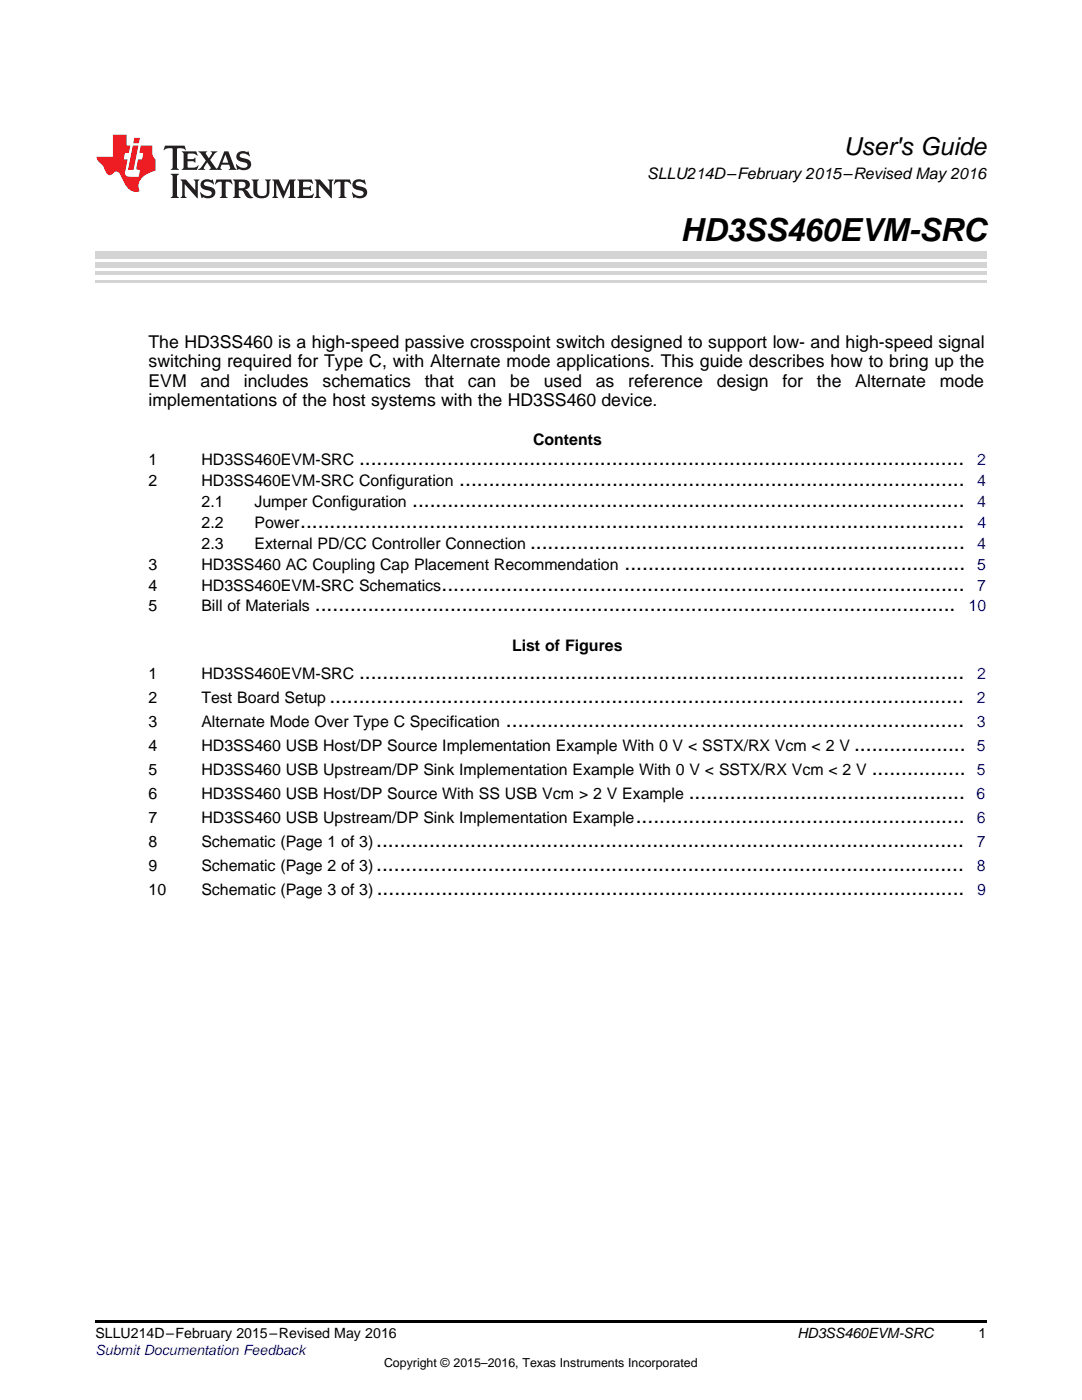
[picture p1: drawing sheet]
<svg xmlns="http://www.w3.org/2000/svg" width="216mm" height="279mm" viewBox="0 0 216 279" stroke-linecap="round" stroke-linejoin="round" font-family="sans-serif">
<defs><g id="words">
<text font-size="6.3" x="135.8" y="48">HD3SS460EVM-SRC</text>
<text font-size="4.9" x="168.3" y="30.9">User's Guide</text>
<g font-size="4.2">
<text x="71.6" y="92.9">.......................................................................................................</text>
<text x="82.2" y="101.2">..............................................................................................</text>
<text x="91.6" y="97">......................................................................................</text>
<text x="59.9" y="105.4">.................................................................................................................</text>
<text x="105.8" y="109.5">..........................................................................</text>
<text x="124.6" y="113.7">..........................................................</text>
<text x="88.1" y="117.9">.........................................................................................</text>
<text x="62.8" y="122">.............................................................................................................</text>
<text x="71.6" y="135.4">.......................................................................................................</text>
<text x="65.7" y="140.2">............................................................................................................</text>
<text x="101" y="145">..............................................................................</text>
<text x="170.4" y="149.8">...................</text>
<text x="174" y="154.6">................</text>
<text x="137.4" y="159.4">...............................................</text>
<text x="126.8" y="164.2">........................................................</text>
<text x="75.1" y="169">....................................................................................................</text>
<text x="75.1" y="173.8">....................................................................................................</text>
<text x="75.2" y="178.6">....................................................................................................</text>
</g>
<g font-size="3.5">
<text x="29.6" y="69.4">The HD3SS460 is a high-speed passive crosspoint switch designed to support low- and high-speed signal</text>
<text x="29.6" y="73.3">switching required for Type C, with Alternate mode applications. This guide describes how to bring up the</text>
<text x="29.6" y="77.2">EVM</text>
<text x="40" y="77.2">and</text>
<text x="48.7" y="77.2">includes</text>
<text x="64.4" y="77.2">schematics</text>
<text x="84.7" y="77.2">that</text>
<text x="93.4" y="77.2">can</text>
<text x="101.8" y="77.2">be</text>
<text x="108.5" y="77.2">used</text>
<text x="118.9" y="77.2">as</text>
<text x="125.4" y="77.2">reference</text>
<text x="143" y="77.2">design</text>
<text x="156.2" y="77.2">for</text>
<text x="163" y="77.2">the</text>
<text x="170.7" y="77.2">Alternate</text>
<text x="187.5" y="77.2">mode</text>
<text x="29.6" y="81">implementations of the host systems with the HD3SS460 device.</text>
</g>
<g font-size="3.2">
<text x="129.1" y="35.7">SLLU214D–February 2015–Revised May 2016</text>
<text x="106.4" y="88.8">Contents</text>
<text x="29.6" y="92.9">1</text>
<text x="40.2" y="92.9">HD3SS460EVM-SRC</text>
<text x="29.6" y="97">2</text>
<text x="40.2" y="97">HD3SS460EVM-SRC Configuration</text>
<text x="40.2" y="101.2">2.1</text>
<text x="50.8" y="101.2">Jumper Configuration</text>
<text x="40.2" y="105.4">2.2</text>
<text x="50.8" y="105.4">Power</text>
<text x="29.6" y="113.7">3</text>
<text x="40.2" y="113.7">HD3SS460 AC Coupling Cap Placement Recommendation</text>
<text x="40.2" y="109.5">2.3</text>
<text x="50.8" y="109.5">External PD/CC Controller Connection</text>
<text x="29.6" y="117.9">4</text>
<text x="40.2" y="117.9">HD3SS460EVM-SRC Schematics</text>
<text x="29.6" y="122">5</text>
<text x="40.2" y="122">Bill of Materials</text>
<text x="102.2" y="129.9">List of Figures</text>
<text x="29.6" y="135.4">1</text>
<text x="40.2" y="135.4">HD3SS460EVM-SRC</text>
<text x="29.6" y="140.2">2</text>
<text x="40.2" y="140.2">Test Board Setup</text>
<text x="29.6" y="145">3</text>
<text x="29.6" y="149.8">4</text>
<text x="40.2" y="145">Alternate Mode Over Type C Specification</text>
<text x="40.2" y="149.8">HD3SS460 USB Host/DP Source Implementation Example With 0 V &lt; SSTX/RX Vcm &lt; 2 V</text>
<text x="29.6" y="154.6">5</text>
<text x="40.2" y="154.6">HD3SS460 USB Upstream/DP Sink Implementation Example With 0 V &lt; SSTX/RX Vcm &lt; 2 V</text>
<text x="29.6" y="159.4">6</text>
<text x="40.2" y="159.4">HD3SS460 USB Host/DP Source With SS USB Vcm &gt; 2 V Example</text>
<text x="29.6" y="164.2">7</text>
<text x="40.2" y="164.2">HD3SS460 USB Upstream/DP Sink Implementation Example</text>
<text x="29.6" y="169">8</text>
<text x="29.6" y="173.8">9</text>
<text x="40.2" y="169">Schematic (Page 1 of 3)</text>
<text x="40.2" y="173.8">Schematic (Page 2 of 3)</text>
<text x="29.6" y="178.6">10</text>
<text x="40.2" y="178.6">Schematic (Page 3 of 3)</text>
</g>
<g font-size="3.2" fill="#00f">
<text x="195" y="92.9">2</text>
<text x="195" y="97">4</text>
<text x="195" y="101.2">4</text>
<text x="195" y="105.4">4</text>
<text x="195" y="109.5">4</text>
<text x="195" y="113.7">5</text>
<text x="195" y="117.9">7</text>
<text x="193.3" y="122">10</text>
<text x="195" y="135.4">2</text>
<text x="194.9" y="140.2">2</text>
<text x="194.9" y="149.8">5</text>
<text x="194.9" y="145">3</text>
<text x="194.9" y="154.6">5</text>
<text x="194.9" y="159.4">6</text>
<text x="194.9" y="164.2">6</text>
<text x="194.9" y="169">7</text>
<text x="194.9" y="173.8">8</text>
<text x="195" y="178.6">9</text>
</g>
<g font-size="2.8">
<text x="19" y="267.1">SLLU214D–February 2015–Revised May 2016</text>
<text x="159.1" y="267.1">HD3SS460EVM-SRC</text>
<text x="195.3" y="267">1</text>
</g>
<text font-size="2.8" fill="#00f" x="19" y="270.4">Submit Documentation Feedback</text>
<text font-size="2.5" x="76.6" y="272.7">Copyright © 2015–2016, Texas Instruments Incorporated</text>
</g></defs>
<path d="M19 263.5h177.8v.6h-177.8z" fill="#000"/>
<path d="M19 56.1h177.8" fill="none" stroke="#d4d4d4" stroke-width=".42"/>
<g fill="#d4d4d4">
<path d="M19 54.2h177.8v.7h-177.8z"/>
<path d="M19 52.4h177.8v1h-177.8z"/>
<path d="M19 50.3h177.8v1.4h-177.8z"/>
</g>
<path d="M32.9 29.1l-.3 .9h.1a1.64 1.64 0 0 1 1.7-.3l.1 3.6-.4 .6h1.6l-.4-.6v-3.5v-.1l.4-.1a1.36 1.36 0 0 1 1.3 .4h.1l-.3-.9zM36.3 30.2l.3 .3v.3v2.5v.3l-.3 .3h3l.3-.9h-.1a1.87 1.87 0 0 1-2 .4l-.1-1.2h1.2l.4 .3v-1.1l-.4 .3-1.2 .1 .1-1.1 .2-.1a1.66 1.66 0 0 1 1.7 .5l.1-.1-.3-.8zM39.6 30.2l1.5 1.9-.9 1.2-.7 .6h1.4l-.3-.3 .7-1.2 .8 1.2-.3 .3h2.5l-.3-.3 .2-.7h1.5l.2 .6-.3 .4h1.6l-.4-.5-1.2-3.2h-.8l-1.2 2.9-.4 .6-1.3-1.8 .9-1.1 .6-.6h-1.4l.3 .3-.6 1.1-.6-1 .2-.4zM45 30.8l.6 1.7h-1.2zM47.4 30.6a1.04 1.04 0 0 0-.2 1.1 1.04 1.04 0 0 0 1 .6l1 .2a.5 .5 0 0 1 .2 .6 .5 .5 0 0 1-.5 .4 1.76 1.76 0 0 1-1.7-.8l-.1 .1 .3 1.1 .2-.1a2.54 2.54 0 0 0 2.2-.3 1.12 1.12 0 0 0 .2-1.2 1.12 1.12 0 0 0-1-.6l-1-.3a.4 .4 0 0 1-.2-.4 .4 .4 0 0 1 .4-.3 1.6 1.6 0 0 1 1.6 .5h.1l-.3-1-.3 .2-.2-.1a1.62 1.62 0 0 0-1.7 .3zM34.1 34.7l.3 .3 .1 .3v3.6l-.1 .3-.3 .3h1.6l-.3-.3-.1-.3v-3.6l.1-.3 .3-.3zM36 35.8l.4 .6v2.5l-.1 .3-.3 .3h1.2l-.3-.6v-2.1l2.6 2.8v-3.2l.3-.6h-1.2l.3 .4 .1 1.7-1.9-2.1zM40.3 36.2a1.04 1.04 0 0 0-.2 1.1 1.04 1.04 0 0 0 .9 .6l1 .3a.5 .5 0 0 1 .2 .5 .5 .5 0 0 1-.4 .4 1.76 1.76 0 0 1-1.8-.7h-.1l.3 1.1 .2-.1a2.55 2.55 0 0 0 2.3-.3 1.12 1.12 0 0 0 .2-1.2 1.12 1.12 0 0 0-1-.6l-1-.3a.41 .41 0 0 1-.2-.4 .41 .41 0 0 1 .4-.3 1.6 1.6 0 0 1 1.5 .5h.1l-.3-1-.2 .2-.2-.1a1.64 1.64 0 0 0-1.7 .3zM43.2 35.8l-.3 1h.1a.95 .95 0 0 1 1.2-.5v2.6v.3l-.4 .3h1.6l-.3-.3-.1-.3v-2.4l.3-.2a1.02 1.02 0 0 1 1 .5h.1l-.3-1zM46.5 35.8l.3 .4v.2v2.5v.3l-.3 .3h1.5l-.3-.3-.1-1.2a.9 .9 0 0 1 1.2 .8 1.07 1.07 0 0 0 1.7 .6 1.97 1.97 0 0 1-1.1-1.3l-.5-.3a.98 .98 0 0 0 1-1 .98 .98 0 0 0-1-.9zM47.7 36.3h.2a.81 .81 0 0 1 1.1 .6 .64 .64 0 0 1-.7 .7h-.7zM50.2 35.8l.3 .4 .1 .2v1.9a1.59 1.59 0 0 0 2.1 1.2 1.15 1.15 0 0 0 1.1-1.2v-2.1l.3-.4h-1.2l.3 .6v1.9a.97 .97 0 0 1-.7 .9 .97 .97 0 0 1-1.1-.6l-.1-2.2 .1-.2 .3-.4zM54.3 35.8l.3 .4 .1 .2v2.5l-.4 .6h1.2l-.4-.6v-2.3l1.4 3 1.4-3v2.3l-.4 .6h1.5l-.3-.3v-.3v-2.5v-.2l.3-.4h-1.3l-1 2.4-1.1-2.4zM59.3 35.8l.3 .4 .1 .2v2.5l-.1 .3-.3 .3h3l.4-.8-.1-.1a1.88 1.88 0 0 1-2.1 .4v-1.2h1.2l.3 .3v-1l-.3 .2-1.2 .1v-1l.3-.1a1.66 1.66 0 0 1 1.6 .4h.1l-.3-.9zM62.8 35.8l.3 .6v2.5v.3l-.3 .3h1.2l-.4-.6v-2.1l2.6 2.8v-3.2l.3-.6h-1.1l.3 .4v1.7l-1.8-2.1zM66.9 35.8l-.3 1h.1a.95 .95 0 0 1 1.2-.5v2.6v.3l-.4 .3h1.6l-.3-.3-.1-.3v-2.4l.3-.2a1.02 1.02 0 0 1 1 .5h.1l-.3-1zM70.6 36.2a1.04 1.04 0 0 0-.2 1.1 1.04 1.04 0 0 0 .9 .6l1 .3a.5 .5 0 0 1 .2 .5 .5 .5 0 0 1-.4 .4 1.75 1.75 0 0 1-1.8-.7h-.1l.3 1.1 .2-.1a2.56 2.56 0 0 0 2.3-.3 1.12 1.12 0 0 0 .2-1.2 1.12 1.12 0 0 0-1-.6l-1-.3a.4 .4 0 0 1-.2-.4 .4 .4 0 0 1 .4-.3 1.6 1.6 0 0 1 1.5 .5h.1l-.3-1-.2 .2-.2-.1a1.64 1.64 0 0 0-1.7 .3z" fill="#231f20"/>
<path d="M22.5 26.9v4.4h-3.2a2.57 2.57 0 0 0 1.2 1.7l.4 .8a1.22 1.22 0 0 0 1.3 1.1l.2-.2a.9 .9 0 0 1 1-.5 .9 .9 0 0 1 .7 .9l.5 1.1a2.58 2.58 0 0 0 3.3 1.9 2.35 2.35 0 0 1 .9-3.1l1.1-.6 1.1-.3v-2.3a1.45 1.45 0 0 1-.6-1.3v-1.5h-2.3l-.3 1.5h.8l-.2 1.3h-.9l-.3 1.6 .1 .4 .7 .1-.3 1.4h-1.1a1.52 1.52 0 0 1-1.7-.6l.6-2.9h-.8l.2-1.3h.8l.3-1.5h-.7v-2.1zM26.5 29l-1 4.9h1.2l.9-4.9zM26.8 27.5l-.2 1.1h1.1l.2-1.1z" fill="#ee1d23"/>
<use href="#words"/>
</svg>
